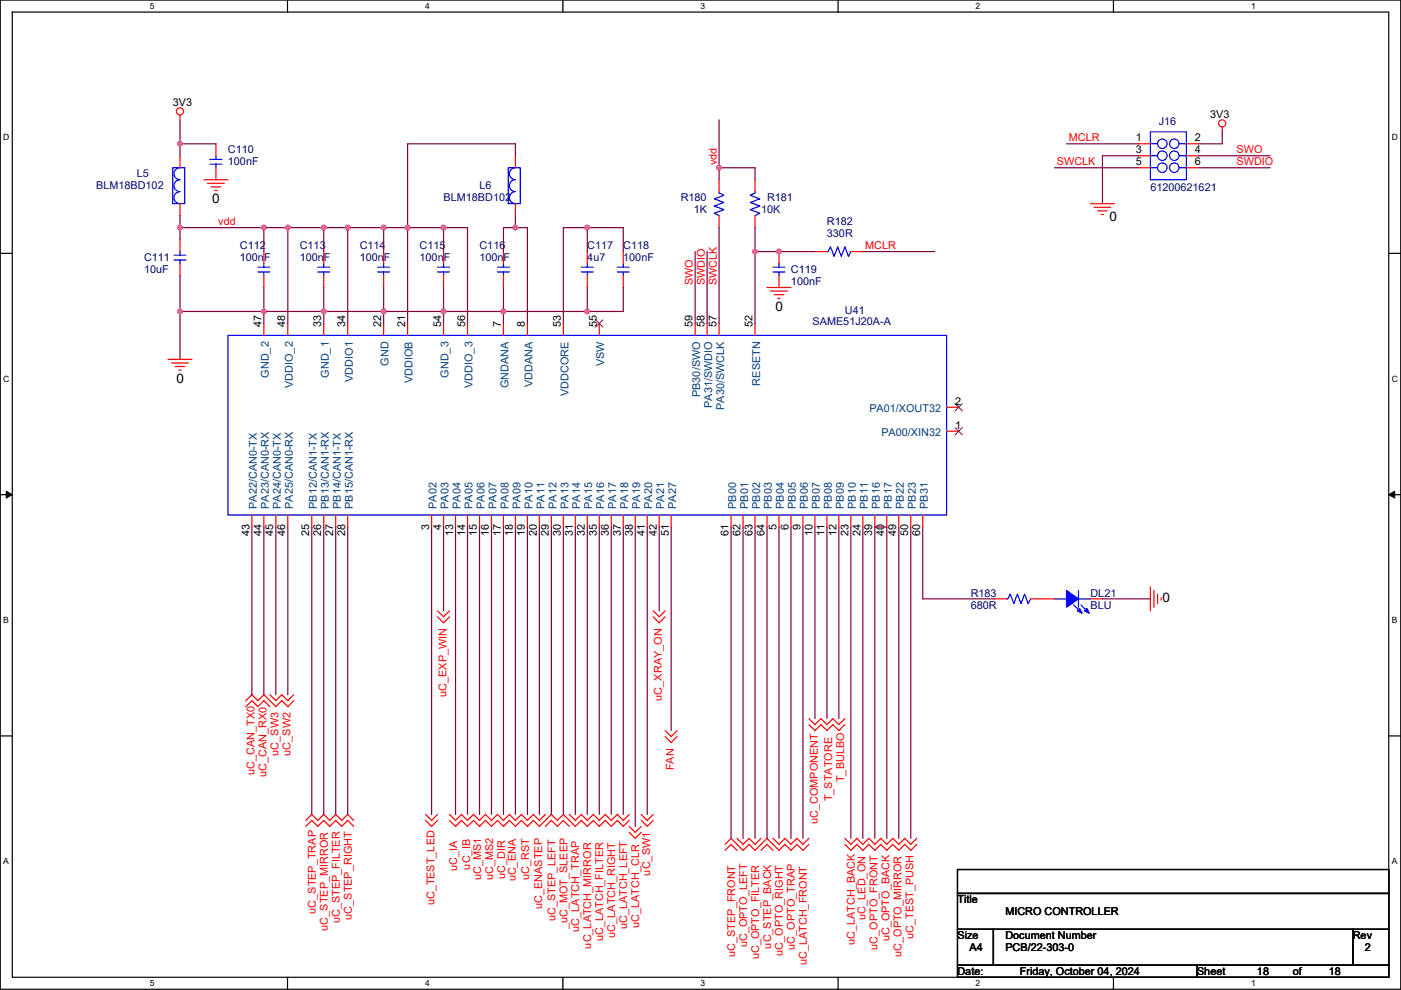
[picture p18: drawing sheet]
<svg xmlns="http://www.w3.org/2000/svg" width="297mm" height="210mm" viewBox="0 0 297 210" stroke-linecap="round" stroke-linejoin="round" font-family="sans-serif">
<defs><g id="words">
<g font-size="2.8">
<text x="45" y="43.2">0</text>
<text x="235.3" y="47">0</text>
<text x="164.4" y="66">0</text>
<text x="37.4" y="81.3">0</text>
<text x="246.4" y="127.7">0</text>
</g>
<g font-size="2.3">
<text x="36.6" y="22.4">3V3</text>
<text x="240.9" y="30">1</text>
<text x="253.3" y="30">2</text>
<text x="256.6" y="24.9">3V3</text>
<text x="240.9" y="32.5">3</text>
<text x="240.9" y="35.1">5</text>
<text x="253.3" y="32.5">4</text>
<text x="253.3" y="35.1">6</text>
<text x="55.4" y="69.4" transform="rotate(-90 55.4 69.4)">47</text>
<text x="60.5" y="69.4" transform="rotate(-90 60.5 69.4)">48</text>
<text x="68.1" y="69.4" transform="rotate(-90 68.1 69.4)">33</text>
<text x="73.2" y="69.4" transform="rotate(-90 73.2 69.4)">34</text>
<text x="80.8" y="69.4" transform="rotate(-90 80.8 69.4)">22</text>
<text x="85.9" y="69.4" transform="rotate(-90 85.9 69.4)">21</text>
<text x="93.5" y="69.4" transform="rotate(-90 93.5 69.4)">54</text>
<text x="98.6" y="69.4" transform="rotate(-90 98.6 69.4)">56</text>
<text x="106.2" y="69.4" transform="rotate(-90 106.2 69.4)">7</text>
<text x="111.3" y="69.4" transform="rotate(-90 111.3 69.4)">8</text>
<text x="118.9" y="69.4" transform="rotate(-90 118.9 69.4)">53</text>
<text x="126.5" y="69.4" transform="rotate(-90 126.5 69.4)">55</text>
<text x="146.9" y="69.4" transform="rotate(-90 146.9 69.4)">59</text>
<text x="149.4" y="69.4" transform="rotate(-90 149.4 69.4)">58</text>
<text x="151.9" y="69.4" transform="rotate(-90 151.9 69.4)">57</text>
<text x="159.6" y="69.4" transform="rotate(-90 159.6 69.4)">52</text>
<text x="202.5" y="85.9">2</text>
<text x="202.5" y="90.9">1</text>
<text x="52.9" y="113.6" transform="rotate(-90 52.9 113.6)">43</text>
<text x="55.4" y="113.6" transform="rotate(-90 55.4 113.6)">44</text>
<text x="58" y="113.6" transform="rotate(-90 58 113.6)">45</text>
<text x="60.5" y="113.6" transform="rotate(-90 60.5 113.6)">46</text>
<text x="65.6" y="113.6" transform="rotate(-90 65.6 113.6)">25</text>
<text x="68.1" y="113.6" transform="rotate(-90 68.1 113.6)">26</text>
<text x="70.7" y="113.6" transform="rotate(-90 70.7 113.6)">27</text>
<text x="73.2" y="113.6" transform="rotate(-90 73.2 113.6)">28</text>
<text x="91" y="112.3" transform="rotate(-90 91 112.3)">3</text>
<text x="93.5" y="112.3" transform="rotate(-90 93.5 112.3)">4</text>
<text x="96.1" y="113.6" transform="rotate(-90 96.1 113.6)">13</text>
<text x="98.6" y="113.6" transform="rotate(-90 98.6 113.6)">14</text>
<text x="101.1" y="113.6" transform="rotate(-90 101.1 113.6)">15</text>
<text x="103.7" y="113.6" transform="rotate(-90 103.7 113.6)">16</text>
<text x="106.2" y="113.6" transform="rotate(-90 106.2 113.6)">17</text>
<text x="108.8" y="113.6" transform="rotate(-90 108.8 113.6)">18</text>
<text x="111.3" y="113.6" transform="rotate(-90 111.3 113.6)">19</text>
<text x="113.8" y="113.6" transform="rotate(-90 113.8 113.6)">20</text>
<text x="116.4" y="113.6" transform="rotate(-90 116.4 113.6)">29</text>
<text x="118.9" y="113.6" transform="rotate(-90 118.9 113.6)">30</text>
<text x="121.5" y="113.6" transform="rotate(-90 121.5 113.6)">31</text>
<text x="124" y="113.6" transform="rotate(-90 124 113.6)">32</text>
<text x="126.5" y="113.6" transform="rotate(-90 126.5 113.6)">35</text>
<text x="129.1" y="113.6" transform="rotate(-90 129.1 113.6)">36</text>
<text x="131.6" y="113.6" transform="rotate(-90 131.6 113.6)">37</text>
<text x="134.2" y="113.6" transform="rotate(-90 134.2 113.6)">38</text>
<text x="136.7" y="113.6" transform="rotate(-90 136.7 113.6)">41</text>
<text x="139.2" y="113.6" transform="rotate(-90 139.2 113.6)">42</text>
<text x="141.8" y="113.6" transform="rotate(-90 141.8 113.6)">51</text>
<text x="154.5" y="113.6" transform="rotate(-90 154.5 113.6)">61</text>
<text x="157" y="113.6" transform="rotate(-90 157 113.6)">62</text>
<text x="159.6" y="113.6" transform="rotate(-90 159.6 113.6)">63</text>
<text x="162.1" y="113.6" transform="rotate(-90 162.1 113.6)">64</text>
<text x="164.6" y="112.3" transform="rotate(-90 164.6 112.3)">5</text>
<text x="167.2" y="112.3" transform="rotate(-90 167.2 112.3)">6</text>
<text x="169.7" y="112.3" transform="rotate(-90 169.7 112.3)">9</text>
<text x="172.3" y="113.6" transform="rotate(-90 172.3 113.6)">10</text>
<text x="174.8" y="113.6" transform="rotate(-90 174.8 113.6)">11</text>
<text x="177.3" y="113.6" transform="rotate(-90 177.3 113.6)">12</text>
<text x="179.9" y="113.6" transform="rotate(-90 179.9 113.6)">23</text>
<text x="182.4" y="113.6" transform="rotate(-90 182.4 113.6)">24</text>
<text x="185" y="113.6" transform="rotate(-90 185 113.6)">39</text>
<text x="187.5" y="113.6" transform="rotate(-90 187.5 113.6)">40</text>
<text x="190" y="113.6" transform="rotate(-90 190 113.6)">49</text>
<text x="192.6" y="113.6" transform="rotate(-90 192.6 113.6)">50</text>
<text x="195.1" y="113.6" transform="rotate(-90 195.1 113.6)">60</text>
<text x="203" y="191.6">Title</text>
<text x="213.2" y="194.1">MICRO CONTROLLER</text>
<text x="203" y="199.2">Size</text>
<text x="205.5" y="201.7">A4</text>
<text x="213.2" y="199.2">Document Number</text>
<text x="213.2" y="201.7">PCB/22-303-0</text>
<text x="286.8" y="199.2">Rev</text>
<text x="289.4" y="201.7">2</text>
<text x="203" y="206.8">Date:</text>
<text x="216.2" y="206.8">Friday, October 04, 2024</text>
<text x="253.8" y="206.8">Sheet</text>
<text x="266.5" y="206.8">18</text>
<text x="274.1" y="206.8">of</text>
<text x="281.7" y="206.8">18</text>
</g>
<g font-size="2.3" fill="#f00">
<text x="226.6" y="30">MCLR</text>
<text x="152" y="35.1" transform="rotate(-90 152 35.1)">vdd</text>
<text x="224.1" y="35.1">SWCLK</text>
<text x="262.2" y="32.5">SWO</text>
<text x="262.2" y="35.1">SWDIO</text>
<text x="46.3" y="47.8">vdd</text>
<text x="183.4" y="52.9">MCLR</text>
<text x="146.9" y="60.5" transform="rotate(-90 146.9 60.5)">SWO</text>
<text x="149.4" y="60.5" transform="rotate(-90 149.4 60.5)">SWDIO</text>
<text x="152" y="60.5" transform="rotate(-90 152 60.5)">SWCLK</text>
<text x="94.6" y="147.8" transform="rotate(-90 94.6 147.8)">uC_EXP_WIN</text>
<text x="140.4" y="148.6" transform="rotate(-90 140.4 148.6)">uC_XRAY_ON</text>
<text x="59.1" y="160.3" transform="rotate(-90 59.1 160.3)">uC_SW3</text>
<text x="61.6" y="160.3" transform="rotate(-90 61.6 160.3)">uC_SW2</text>
<text x="54" y="164.4" transform="rotate(-90 54 164.4)">uC_CAN_TX0</text>
<text x="56.5" y="164.9" transform="rotate(-90 56.5 164.9)">uC_CAN_RX0</text>
<text x="142.9" y="163.3" transform="rotate(-90 142.9 163.3)">FAN</text>
<text x="179" y="165.9" transform="rotate(-90 179 165.9)">T_BULBO</text>
<text x="176.4" y="169.9" transform="rotate(-90 176.4 169.9)">T_STATORE</text>
<text x="173.4" y="174.8" transform="rotate(-90 173.4 174.8)">uC_COMPONENT</text>
<text x="96.9" y="184.7" transform="rotate(-90 96.9 184.7)">uC_IA</text>
<text x="99.7" y="184.4" transform="rotate(-90 99.7 184.4)">uC_IB</text>
<text x="137.8" y="185.7" transform="rotate(-90 137.8 185.7)">uC_SW1</text>
<text x="102" y="186.7" transform="rotate(-90 102 186.7)">uC_MS1</text>
<text x="104.5" y="186.7" transform="rotate(-90 104.5 186.7)">uC_MS2</text>
<text x="107.1" y="186.5" transform="rotate(-90 107.1 186.5)">uC_DIR</text>
<text x="109.4" y="187" transform="rotate(-90 109.4 187)">uC_ENA</text>
<text x="112.2" y="186.7" transform="rotate(-90 112.2 186.7)">uC_RST</text>
<text x="66.9" y="193.8" transform="rotate(-90 66.9 193.8)">uC_STEP_TRAP</text>
<text x="69.5" y="197.4" transform="rotate(-90 69.5 197.4)">uC_STEP_MIRROR</text>
<text x="72" y="195.9" transform="rotate(-90 72 195.9)">uC_STEP_FILTER</text>
<text x="74.6" y="195.1" transform="rotate(-90 74.6 195.1)">uC_STEP_RIGHT</text>
<text x="92.1" y="192" transform="rotate(-90 92.1 192)">uC_TEST_LED</text>
<text x="115" y="192.8" transform="rotate(-90 115 192.8)">uC_ENASTEP</text>
<text x="117.7" y="195.3" transform="rotate(-90 117.7 195.3)">uC_STEP_LEFT</text>
<text x="120.3" y="197.1" transform="rotate(-90 120.3 197.1)">_uC_MOT_SLEEP</text>
<text x="122.8" y="197.6" transform="rotate(-90 122.8 197.6)">uC_LATCH_TRAP</text>
<text x="133" y="197.1" transform="rotate(-90 133 197.1)">uC_LATCH_LEFT</text>
<text x="135.5" y="196.9" transform="rotate(-90 135.5 196.9)">uC_LATCH_CLR</text>
<text x="183.5" y="195.1" transform="rotate(-90 183.5 195.1)">uC_LED_ON</text>
<text x="125.4" y="201.2" transform="rotate(-90 125.4 201.2)">uC_LATCH_MIRROR</text>
<text x="127.9" y="199.7" transform="rotate(-90 127.9 199.7)">uC_LATCH_FILTER</text>
<text x="130.4" y="198.9" transform="rotate(-90 130.4 198.9)">uC_LATCH_RIGHT</text>
<text x="155.8" y="203" transform="rotate(-90 155.8 203)">uC_STEP_FRONT</text>
<text x="158.4" y="200.9" transform="rotate(-90 158.4 200.9)">uC_OPTO_LEFT</text>
<text x="160.9" y="203.5" transform="rotate(-90 160.9 203.5)">uC_OPTO_FILTER</text>
<text x="163.5" y="201.2" transform="rotate(-90 163.5 201.2)">uC_STEP_BACK</text>
<text x="166" y="202.7" transform="rotate(-90 166 202.7)">uC_OPTO_RIGHT</text>
<text x="168.5" y="201.4" transform="rotate(-90 168.5 201.4)">uC_OPTO_TRAP</text>
<text x="181.2" y="200.4" transform="rotate(-90 181.2 200.4)">uC_LATCH_BACK</text>
<text x="186.1" y="201.4" transform="rotate(-90 186.1 201.4)">uC_OPTO_FRONT</text>
<text x="188.6" y="199.7" transform="rotate(-90 188.6 199.7)">uC_OPTO_BACK</text>
<text x="191.2" y="203" transform="rotate(-90 191.2 203)">uC_OPTO_MIRROR</text>
<text x="193.7" y="199.2" transform="rotate(-90 193.7 199.2)">uC_TEST_PUSH</text>
<text x="171.1" y="204.7" transform="rotate(-90 171.1 204.7)">uC_LATCH_FRONT</text>
</g>
<g font-size="2.3" fill="#000080">
<text x="245.7" y="26.5">J16</text>
<text x="48.3" y="32.6">C110</text>
<text x="48.3" y="35.1">100nF</text>
<text x="20.4" y="40.2">BLM18BD102</text>
<text x="29" y="37.6">L5</text>
<text x="101.7" y="40.2">L6</text>
<text x="243.9" y="40.4">61200621621</text>
<text x="94" y="42.7">BLM18BD102</text>
<text x="144.3" y="42.7">R180</text>
<text x="147.1" y="45.3">1K</text>
<text x="161.4" y="45.3">10K</text>
<text x="162.6" y="42.7">R181</text>
<text x="175.3" y="47.8">R182</text>
<text x="50.9" y="52.9">C112</text>
<text x="63.6" y="52.9">C113</text>
<text x="76.3" y="52.9">C114</text>
<text x="89" y="52.9">C115</text>
<text x="101.7" y="52.9">C116</text>
<text x="124.5" y="52.9">C117</text>
<text x="132.1" y="52.9">C118</text>
<text x="175.3" y="50.3">330R</text>
<text x="30.5" y="55.4">C111</text>
<text x="30.5" y="58">10uF</text>
<text x="50.9" y="55.4">100nF</text>
<text x="63.6" y="55.4">100nF</text>
<text x="76.3" y="55.4">100nF</text>
<text x="89" y="55.4">100nF</text>
<text x="101.7" y="55.4">100nF</text>
<text x="124.5" y="55.4">4u7</text>
<text x="132.1" y="55.4">100nF</text>
<text x="167.7" y="58">C119</text>
<text x="167.7" y="60.5">100nF</text>
<text x="172.3" y="68.9">SAME51J20A-A</text>
<text x="179.1" y="66.6">U41</text>
<text x="205.8" y="126.5">R183</text>
<text x="205.8" y="129.1">680R</text>
<text x="231.2" y="126.5">DL21</text>
<text x="231.2" y="129.1">BLU</text>
</g>
<g font-size="2.3" fill="#004080">
<text x="82.4" y="77.6" transform="rotate(-90 82.4 77.6)">GND</text>
<text x="128.1" y="77.7" transform="rotate(-90 128.1 77.7)">VSW</text>
<text x="57" y="80.1" transform="rotate(-90 57 80.1)">GND_2</text>
<text x="62.1" y="82.3" transform="rotate(-90 62.1 82.3)">VDDIO_2</text>
<text x="69.7" y="80.1" transform="rotate(-90 69.7 80.1)">GND_1</text>
<text x="74.8" y="81" transform="rotate(-90 74.8 81)">VDDIO1</text>
<text x="87.5" y="81.3" transform="rotate(-90 87.5 81.3)">VDDIOB</text>
<text x="95.1" y="80.1" transform="rotate(-90 95.1 80.1)">GND_3</text>
<text x="100.2" y="82.3" transform="rotate(-90 100.2 82.3)">VDDIO_3</text>
<text x="107.8" y="82.3" transform="rotate(-90 107.8 82.3)">GNDANA</text>
<text x="112.9" y="82.1" transform="rotate(-90 112.9 82.1)">VDDANA</text>
<text x="120.5" y="84" transform="rotate(-90 120.5 84)">VDDCORE</text>
<text x="161.1" y="81.8" transform="rotate(-90 161.1 81.8)">RESETN</text>
<text x="148.4" y="84.2" transform="rotate(-90 148.4 84.2)">PB30/SWO</text>
<text x="151" y="86.6" transform="rotate(-90 151 86.6)">PA31/SWDIO</text>
<text x="153.5" y="87" transform="rotate(-90 153.5 87)">PA30/SWCLK</text>
<text x="184.3" y="87.4">PA01/XOUT32</text>
<text x="186.9" y="92.5">PA00/XIN32</text>
<text x="54.5" y="108" transform="rotate(-90 54.5 108)">PA22/CAN0-TX</text>
<text x="57" y="108" transform="rotate(-90 57 108)">PA23/CAN0-RX</text>
<text x="59.5" y="108" transform="rotate(-90 59.5 108)">PA24/CAN0-TX</text>
<text x="62.1" y="108" transform="rotate(-90 62.1 108)">PA25/CAN0-RX</text>
<text x="67.2" y="108" transform="rotate(-90 67.2 108)">PB12/CAN1-TX</text>
<text x="69.7" y="108" transform="rotate(-90 69.7 108)">PB13/CAN1-RX</text>
<text x="72.2" y="108" transform="rotate(-90 72.2 108)">PB14/CAN1-TX</text>
<text x="74.8" y="108" transform="rotate(-90 74.8 108)">PB15/CAN1-RX</text>
<text x="92.6" y="108" transform="rotate(-90 92.6 108)">PA02</text>
<text x="95.1" y="108" transform="rotate(-90 95.1 108)">PA03</text>
<text x="97.6" y="108" transform="rotate(-90 97.6 108)">PA04</text>
<text x="100.2" y="108" transform="rotate(-90 100.2 108)">PA05</text>
<text x="102.7" y="108" transform="rotate(-90 102.7 108)">PA06</text>
<text x="105.3" y="108" transform="rotate(-90 105.3 108)">PA07</text>
<text x="107.8" y="108" transform="rotate(-90 107.8 108)">PA08</text>
<text x="110.3" y="108" transform="rotate(-90 110.3 108)">PA09</text>
<text x="112.9" y="108" transform="rotate(-90 112.9 108)">PA10</text>
<text x="115.4" y="108" transform="rotate(-90 115.4 108)">PA11</text>
<text x="118" y="108" transform="rotate(-90 118 108)">PA12</text>
<text x="120.5" y="108" transform="rotate(-90 120.5 108)">PA13</text>
<text x="123" y="108" transform="rotate(-90 123 108)">PA14</text>
<text x="125.6" y="108" transform="rotate(-90 125.6 108)">PA15</text>
<text x="128.1" y="108" transform="rotate(-90 128.1 108)">PA16</text>
<text x="130.7" y="108" transform="rotate(-90 130.7 108)">PA17</text>
<text x="133.2" y="108" transform="rotate(-90 133.2 108)">PA18</text>
<text x="135.7" y="108" transform="rotate(-90 135.7 108)">PA19</text>
<text x="138.3" y="108" transform="rotate(-90 138.3 108)">PA20</text>
<text x="140.8" y="108" transform="rotate(-90 140.8 108)">PA21</text>
<text x="143.4" y="108" transform="rotate(-90 143.4 108)">PA27</text>
<text x="156.1" y="108" transform="rotate(-90 156.1 108)">PB00</text>
<text x="158.6" y="108" transform="rotate(-90 158.6 108)">PB01</text>
<text x="161.1" y="108" transform="rotate(-90 161.1 108)">PB02</text>
<text x="163.7" y="108" transform="rotate(-90 163.7 108)">PB03</text>
<text x="166.2" y="108" transform="rotate(-90 166.2 108)">PB04</text>
<text x="168.8" y="108" transform="rotate(-90 168.8 108)">PB05</text>
<text x="171.3" y="108" transform="rotate(-90 171.3 108)">PB06</text>
<text x="173.8" y="108" transform="rotate(-90 173.8 108)">PB07</text>
<text x="176.4" y="108" transform="rotate(-90 176.4 108)">PB08</text>
<text x="178.9" y="108" transform="rotate(-90 178.9 108)">PB09</text>
<text x="181.5" y="108" transform="rotate(-90 181.5 108)">PB10</text>
<text x="184" y="108" transform="rotate(-90 184 108)">PB11</text>
<text x="186.5" y="108" transform="rotate(-90 186.5 108)">PB16</text>
<text x="189.1" y="108" transform="rotate(-90 189.1 108)">PB17</text>
<text x="191.6" y="108" transform="rotate(-90 191.6 108)">PB22</text>
<text x="194.2" y="108" transform="rotate(-90 194.2 108)">PB23</text>
<text x="196.7" y="108" transform="rotate(-90 196.7 108)">PB31</text>
</g>
<g font-size="1.8">
<text x="31.8" y="1.9">5</text>
<text x="90.1" y="1.9">4</text>
<text x="148.5" y="1.9">3</text>
<text x="206.9" y="1.9">2</text>
<text x="265.2" y="1.9">1</text>
<text x=".7" y="29.8">D</text>
<text x="295.1" y="29.8">D</text>
<text x=".7" y="81">C</text>
<text x="295.1" y="81">C</text>
<text x=".7" y="132.1">B</text>
<text x="295.1" y="132.1">B</text>
<text x=".7" y="183.3">A</text>
<text x="295.1" y="183.3">A</text>
<text x="31.8" y="209.2">5</text>
<text x="90.1" y="209.2">4</text>
<text x="148.5" y="209.2">3</text>
<text x="206.9" y="209.2">2</text>
<text x="265.2" y="209.2">1</text>
</g>
</g></defs>
<path d="M.1 0h296.9v209.8h-296.9zM2.6 2.6h291.8v204.7h-291.8z" fill="none" stroke="#000" stroke-width=".25"/>
<g fill="#fff">
<path d="M31.8 .3h1v2h-1z"/>
<path d="M31.8 207.5h1v2.1h-1z"/>
</g>
<path d="M61 0v2.6M61 207.3v2.5" fill="none" stroke="#000" stroke-width=".25"/>
<g fill="#fff">
<path d="M90.1 .3h1v2h-1z"/>
<path d="M90.1 207.5h1v2.1h-1z"/>
</g>
<path d="M119.3 0v2.6M119.3 207.3v2.5" fill="none" stroke="#000" stroke-width=".25"/>
<g fill="#fff">
<path d="M148.5 .3h1v2h-1z"/>
<path d="M148.5 207.5h1v2.1h-1z"/>
</g>
<path d="M177.7 0v2.6M177.7 207.3v2.5" fill="none" stroke="#000" stroke-width=".25"/>
<g fill="#fff">
<path d="M206.9 .3h1v2h-1z"/>
<path d="M206.9 207.5h1v2.1h-1z"/>
</g>
<path d="M236.1 0v2.6M236.1 207.3v2.5" fill="none" stroke="#000" stroke-width=".25"/>
<g fill="#fff">
<path d="M265.2 .3h1v2h-1z"/>
<path d="M265.2 207.5h1v2.1h-1z"/>
<path d="M.7 28.2h1.3v2h-1.3z"/>
<path d="M295.1 28.2h1.3v2h-1.3z"/>
<path d="M.7 79.3h1.3v2.1h-1.3z"/>
<path d="M295.1 79.3h1.3v2.1h-1.3z"/>
</g>
<path d="M.1 53.7h2.5M294.4 53.7h2.6" fill="none" stroke="#000" stroke-width=".25"/>
<g fill="#fff">
<path d="M.7 130.5h1.2v2h-1.2z"/>
<path d="M295.1 130.5h1.2v2h-1.2z"/>
</g>
<path d="M.1 104.9h2.5M294.4 104.9h2.6" fill="none" stroke="#000" stroke-width=".25"/>
<path d="M1.3 104.2l1.3 .7-1.3 .7zM294.4 104.9l1.3-.7v1.4z" fill="#000" stroke="#000" stroke-width=".21"/>
<g fill="#fff">
<path d="M.7 181.7h1.2v2h-1.2z"/>
<path d="M295.1 181.7h1.2v2h-1.2z"/>
</g>
<path d="M.1 156.1h2.5M294.4 156.1h2.6M203 184.4h91.4v5.1h-91.4zM203 189.5h91.4v7.6h-91.4zM203 197.1h7.6v7.6h-7.6zM210.6 197.1h76.2v7.6h-76.2zM286.8 197.1h7.6v7.6h-7.6zM203 204.7h50.8v2.6h-50.8zM253.8 204.7h40.6v2.6h-40.6z" fill="none" stroke="#000" stroke-width=".25"/>
<g fill="none" stroke="#f00" stroke-width=".25">
<path d="M38.2 24.4v1M38.2 33v2.6M43.2 38.1h5.1M44 38.9h3.6M44.8 39.6h2M45.8 30.5v2.5M45.8 35.6v2.5M109.3 33v2.6M152.5 38.1v2.6M160.1 38.1v2.6M241.4 30.5h2.5M241.4 33h2.5"/>
<path d="M241.4 35.6h2.5M251.5 30.5h2.6M251.5 33h2.6M251.5 35.6h2.6M259.1 26.9v1.1M38.2 43.2v2.5M38.2 50.8v2.6M38.2 55.9v2.5M45.5 40.4h.5M55.9 53.4v2.5M55.9 58.4v2.6M68.6 53.4v2.5"/>
<path d="M68.6 58.4v2.6M81.3 53.4v2.5M81.3 58.4v2.6M94 53.4v2.5M94 58.4v2.6M106.7 53.4v2.5M106.7 58.4v2.6M109.3 43.2v2.5M124.5 53.4v2.5M124.5 58.4v2.6M132.1 53.4v2.5M132.1 58.4v2.6"/>
<path d="M152.5 45.7v2.6M160.1 45.7v2.6M165.2 53.4v2.5M165.2 58.4v2.6M172.8 53.4h2.5M180.4 53.4h2.5M231.2 43.2h5.1M232 44h3.5M232.7 44.7h2.1M233.5 45.5h.5M35.6 76.2h5.1M36.4 77h3.5"/>
<path d="M37.1 77.7h2.1M37.9 78.5h.5M55.9 68.6v2.5M61 68.6v2.5M68.6 68.6v2.5M73.7 68.6v2.5M81.3 68.6v2.5M86.4 68.6v2.5M94 68.6v2.5M99.1 68.6v2.5M106.7 68.6v2.5M111.8 68.6v2.5"/>
<path d="M119.4 68.6v2.5M127.1 68.6v2.5M147.4 68.6v2.5M149.9 68.6v2.5M152.5 68.6v2.5M160.1 68.6v2.5M162.6 61h5.1M163.4 61.7h3.5M164.1 62.5h2.1M164.9 63.3h.5M200.7 91.5h2.6M200.7 86.4h2.6"/>
<path d="M53.4 109.2v2.6M55.9 109.2v2.6M58.5 109.2v2.6M61 109.2v2.6M66.1 109.2v2.6M68.6 109.2v2.6M71.2 109.2v2.6M73.7 109.2v2.6M91.5 109.2v2.6M94 109.2v2.6M96.6 109.2v2.6M99.1 109.2v2.6"/>
<path d="M101.7 109.2v2.6M104.2 109.2v2.6M106.7 109.2v2.6M109.3 109.2v2.6M111.8 109.2v2.6M114.4 109.2v2.6M116.9 109.2v2.6M119.4 109.2v2.6M122 109.2v2.6M124.5 109.2v2.6M127.1 109.2v2.6M129.6 109.2v2.6"/>
<path d="M132.1 109.2v2.6M134.7 109.2v2.6M137.2 109.2v2.6M139.8 109.2v2.6M142.3 109.2v2.6M155 109.2v2.6M157.5 109.2v2.6M160.1 109.2v2.6M162.6 109.2v2.6M165.2 109.2v2.6M167.7 109.2v2.6M170.2 109.2v2.6"/>
<path d="M172.8 109.2v2.6M175.3 109.2v2.6M177.9 109.2v2.6M180.4 109.2v2.6M182.9 109.2v2.6M185.5 109.2v2.6M188 109.2v2.6M190.6 109.2v2.6M193.1 109.2v2.6M195.6 109.2v2.6M92.8 130.8l1.2 1.3 1.3-1.3M92.8 129.6l1.2 1.2 1.3-1.2"/>
<path d="M138.5 130.8l1.3 1.3 1.2-1.3M138.5 129.6l1.3 1.2 1.2-1.2M210.9 127h2.5M218.5 127h5.1M231.2 127h2.5M243.9 124.5v5.1M244.7 125.2v3.6M245.4 126v2M246.2 126.8v.5M52.1 149.9l1.3-1.3 1.3 1.3 1.2-1.3 1.3 1.3M57.2 147.3l1.3 1.3 1.3-1.3 1.2 1.3 1.3-1.3M62.3 148.6l-1.3 1.3-1.2-1.3-1.3 1.3-2.6-2.6-1.2 1.3-1.3-1.3-1.3 1.3"/>
<path d="M141 156.2l1.3 1.3 1.3-1.3M141 155l1.3 1.2 1.3-1.2M171.5 153.7l1.3 1.3 1.3-1.3 1.2 1.3 1.3-1.3 1.3 1.3 1.2-1.3M171.5 152.4l1.3 1.3 1.3-1.3 1.2 1.3 1.3-1.3 1.3 1.3 1.2-1.3M64.8 174l1.3-1.3 1.3 1.3 1.2-1.3 1.3 1.3 1.3-1.3 1.3 1.3 1.2-1.3 1.3 1.3M64.8 175.3l1.3-1.3 1.3 1.3 1.2-1.3 1.3 1.3 1.3-1.3 1.3 1.3 1.2-1.3 1.3 1.3M90.2 174l1.3 1.3 1.3-1.3M90.2 172.7l1.3 1.3 1.3-1.3M95.3 174l1.3 1.3 1.3-1.3 1.2 1.3 1.3-1.3 1.3 1.3 1.2-1.3 1.3 1.3 1.3-1.3 1.2 1.3 1.3-1.3 1.3 1.3 1.3-1.3 1.2 1.3 1.3-1.3 1.3 1.3 2.5-2.6 1.3 1.3 1.2-1.3 2.6 2.6 1.3-1.3 1.2 1.3 1.3-1.3 1.3 1.3 1.2-1.3 1.3 1.3 1.3-1.3 1.2 1.3 1.3-1.3M95.3 172.7l1.3 1.3 1.3-1.3 1.2 1.3 1.3-1.3 1.3 1.3 1.2-1.3 1.3 1.3 1.3-1.3 1.2 1.3 1.3-1.3 1.3 1.3 1.3-1.3 1.2 1.3 1.3-1.3 1.3 1.3 1.2-1.3M115.6 175.3l1.3-1.3 1.3 1.3 1.2-1.3 1.3 1.3M120.7 172.7l1.3 1.3 1.3-1.3 1.2 1.3 1.3-1.3 1.3 1.3 1.2-1.3 1.3 1.3 1.3-1.3 1.2 1.3 1.3-1.3"/>
<path d="M133.4 176.6l1.3 1.2 1.3-1.2M133.4 175.3l1.3 1.3 1.3-1.3M136 174l1.2 1.3 1.3-1.3M136 172.7l1.2 1.3 1.3-1.3M153.7 179.1l1.3-1.3 2.5 2.6 1.3-1.3 1.3 1.3 2.5-2.6 2.6 2.6 1.2-1.3 1.3 1.3 1.3-1.3 1.2 1.3 1.3-1.3M156.3 177.8l1.2 1.3 1.3-1.3 1.3 1.3 1.3-1.3M163.9 177.8l1.3 1.3 1.2-1.3 1.3 1.3 1.3-1.3 1.2 1.3 1.3-1.3M179.1 179.1l1.3 1.3 1.3-1.3 1.2 1.3 1.3-1.3 1.3 1.3 1.3-1.3 1.2 1.3 1.3-1.3 1.3 1.3 1.2-1.3 1.3 1.3 1.3-1.3M179.1 177.8l1.3 1.3 1.3-1.3 1.2 1.3 1.3-1.3 1.3 1.3 1.3-1.3 1.2 1.3 1.3-1.3 1.3 1.3 1.2-1.3 1.3 1.3 1.3-1.3M153.7 180.4l1.3-1.3 1.3 1.3M161.4 180.4l1.2-1.3 1.3 1.3"/>
<circle cx="38.1" cy="23.6" r=".76"/>
<circle cx="259.1" cy="26.2" r=".76"/>
</g>
<g fill="none" stroke="#00f" stroke-width=".25">
<path d="M36.6 35.6h2.6v7.6h-2.6zM38.1 35.6a1.27 1.27 0 0 0-1.2 1.3 1.27 1.27 0 0 0 1.2 1.2 1.27 1.27 0 0 0-1.2 1.3 1.27 1.27 0 0 0 1.2 1.3 1.26 1.26 0 0 0-1.2 1.2 1.26 1.26 0 0 0 1.2 1.3M44.5 33.8h2.6M44.5 34.8h2.6M45.8 34.8v.8M45.8 33v.8M107.8 35.6h2.5v7.6h-2.5zM109.3 35.6a1.27 1.27 0 0 0-1.3 1.3 1.27 1.27 0 0 0 1.3 1.2 1.27 1.27 0 0 0-1.3 1.3 1.27 1.27 0 0 0 1.3 1.3 1.26 1.26 0 0 0-1.3 1.2 1.26 1.26 0 0 0 1.3 1.3M243.9 28h7.6v10.1h-7.6zM243.9 30.5h1.5M243.9 33h1.5M243.9 35.6h1.5"/>
<path d="M250 30.5h1.5M250 33h1.5M250 35.6h1.5M36.9 54.1h2.5M36.9 55.1h2.5M38.2 55.1v.8M38.2 53.4v.7M54.7 56.7h2.5M54.7 57.7h2.5M55.9 57.7v.7M55.9 55.9v.8M67.4 56.7h2.5"/>
<path d="M67.4 57.7h2.5M68.6 57.7v.7M68.6 55.9v.8M80.1 56.7h2.5M80.1 57.7h2.5M81.3 57.7v.7M81.3 55.9v.8M92.8 56.7h2.5M92.8 57.7h2.5M94 57.7v.7M94 55.9v.8M105.5 56.7h2.5"/>
<path d="M105.5 57.7h2.5M106.7 57.7v.7M106.7 55.9v.8M123.3 56.7h2.5M123.3 57.7h2.5M124.5 57.7v.7M124.5 55.9v.8M130.9 56.7h2.5M130.9 57.7h2.5M132.1 57.7v.7M132.1 55.9v.8M152.5 40.7v.2l1 .5-2.1 .8 2.1 .7-2.1 .8 2.1 .8-2.1 .7 1.1 .5"/>
<path d="M160.1 40.7v.2l-1 .5 2 .8-2 .7 2 .8-2 .8 2 .7-1 .5M163.9 56.7h2.5M163.9 57.7h2.5M165.2 57.7v.7M165.2 55.9v.8M175.3 53.4h.3l.5-1.1 .7 2.1 .8-2.1 .8 2.1 .7-2.1 .8 2.1 .5-1M48.3 71.1h152.4v38.1h-152.4zM213.4 127h.3l.5-1 .7 2 .8-2 .8 2 .7-2 .8 2 .5-1M223.6 127h2.5M227.6 128.3l1.6 1.5M228.7 125.2v3.6M228.7 127h2.5"/>
<path d="M229.2 128.3l1.5 1.5"/>
<circle cx="246.4" cy="33" r="1.01"/>
<circle cx="246.4" cy="35.6" r="1.01"/>
<circle cx="246.4" cy="30.5" r="1.01"/>
<circle cx="249" cy="33" r="1.01"/>
<circle cx="249" cy="35.6" r="1.01"/>
<circle cx="249" cy="30.5" r="1.01"/>
</g>
<g fill="#00f" stroke="#00f" stroke-width=".25">
<path d="M226.1 125.2l2.6 1.8-2.6 1.8z" fill-rule="evenodd"/>
<path d="M230.4 129.1l.5 1-1-.5z" fill-rule="evenodd"/>
<path d="M228.9 129.1l.5 1-1-.5z" fill-rule="evenodd"/>
</g>
<path d="M126.3 67.8l1.5 1.6M127.8 67.8l-1.5 1.6M202.5 90.7l1.5 1.5M202.5 85.6l1.5 1.6M204 90.7l-1.5 1.5M204 85.6l-1.5 1.6" fill="none" stroke="#804000" stroke-width=".21"/>
<g fill="none" stroke="#800040" stroke-width=".25">
<path d="M38.2 30.5h7.6M38.2 25.4v5.1M38.2 30.5v2.5M109.3 33v-2.5h-22.9v17.8M152.5 25.4v10.2M152.5 35.6v2.5M152.5 35.6h7.6v2.5M223.6 35.6h17.8M226.1 30.5h15.3M241.4 33h-7.7v10.2M254.1 33h15.2M254.1 35.6h15.2"/>
<path d="M259.1 28v2.5h-5M38.2 48.3h17.7M38.2 48.3v2.5M38.2 45.7v2.6M38.2 58.4v7.7M55.9 48.3h5.1M55.9 48.3v5.1M61 48.3v20.3M61 48.3h7.6M68.6 48.3h5.1M68.6 48.3v5.1M73.7 48.3v20.3"/>
<path d="M73.7 48.3h7.6M81.3 48.3h5.1M81.3 48.3v5.1M86.4 48.3v20.3M86.4 48.3h7.6M94 48.3h5.1v20.3M94 48.3v5.1M109.3 45.7v2.6M109.3 48.3h-2.6v5.1M109.3 48.3h2.5v20.3M124.5 48.3h-5.1v20.3M124.5 48.3v5.1"/>
<path d="M124.5 48.3h7.6v5.1M147.4 53.4v15.2M149.9 53.4v15.2M152.5 48.3v20.3M160.1 53.4h12.7M160.1 48.3v5.1M160.1 53.4v15.2M182.9 53.4h15.3M38.2 66.1h17.7M38.2 66.1v10.1M55.9 66.1h12.7M55.9 61v5.1"/>
<path d="M55.9 66.1v2.5M68.6 61v5.1M68.6 66.1v2.5M68.6 66.1h12.7M81.3 66.1h12.7M81.3 61v5.1M81.3 66.1v2.5M94 61v5.1M94 66.1v2.5M94 66.1h12.7M106.7 61v5.1M106.7 66.1h17.8"/>
<path d="M106.7 66.1v2.5M124.5 61v5.1M132.1 61v5.1h-7.6M53.4 111.8v35.5M55.9 111.8v35.5M58.5 111.8v35.5M61 111.8v35.5M66.1 111.8v60.9M68.6 111.8v60.9M71.2 111.8v60.9M73.7 111.8v60.9M91.5 111.8v60.9"/>
<path d="M94 111.8v17.8M96.6 111.8v60.9M99.1 111.8v60.9M101.7 111.8v60.9M104.2 111.8v60.9M106.7 111.8v60.9M109.3 111.8v60.9M111.8 111.8v60.9M114.4 111.8v60.9M116.9 111.8v60.9M119.4 111.8v60.9M122 111.8v60.9"/>
<path d="M124.5 111.8v60.9M127.1 111.8v60.9M129.6 111.8v60.9M132.1 111.8v60.9M134.7 111.8v63.5M137.2 111.8v60.9M139.8 111.8v17.8M142.3 111.8v43.2M155 111.8v66M157.5 111.8v66M160.1 111.8v66M162.6 111.8v66"/>
<path d="M165.2 111.8v66M167.7 111.8v66M170.2 111.8v66M172.8 111.8v40.6M175.3 111.8v40.6M177.9 111.8v40.6M180.4 111.8v66M182.9 111.8v66M190.6 111.8v66M193.1 111.8v66M195.6 111.8v15.2h15.3M233.7 127h10.2"/>
<path d="M185.5 177.8v-66h2.5v66"/>
</g>
<g fill="#f0f" stroke="#f0f" stroke-width=".25">
<circle cx="152.4" cy="35.6" r=".5"/>
<circle cx="38.1" cy="30.5" r=".5"/>
<circle cx="55.9" cy="48.3" r=".5"/>
<circle cx="38.1" cy="48.3" r=".5"/>
<circle cx="61" cy="48.3" r=".5"/>
<circle cx="68.6" cy="48.3" r=".5"/>
<circle cx="73.7" cy="48.3" r=".5"/>
<circle cx="81.3" cy="48.3" r=".5"/>
<circle cx="86.4" cy="48.3" r=".5"/>
<circle cx="94" cy="48.3" r=".5"/>
<circle cx="109.3" cy="48.3" r=".5"/>
<circle cx="124.5" cy="48.3" r=".5"/>
<circle cx="160.1" cy="53.3" r=".5"/>
<circle cx="165.1" cy="53.3" r=".5"/>
<circle cx="55.9" cy="66" r=".5"/>
<circle cx="38.1" cy="66" r=".5"/>
<circle cx="81.3" cy="66" r=".5"/>
<circle cx="68.6" cy="66" r=".5"/>
<circle cx="94" cy="66" r=".5"/>
<circle cx="124.5" cy="66" r=".5"/>
<circle cx="106.7" cy="66" r=".5"/>
</g>
<use href="#words"/>
</svg>
